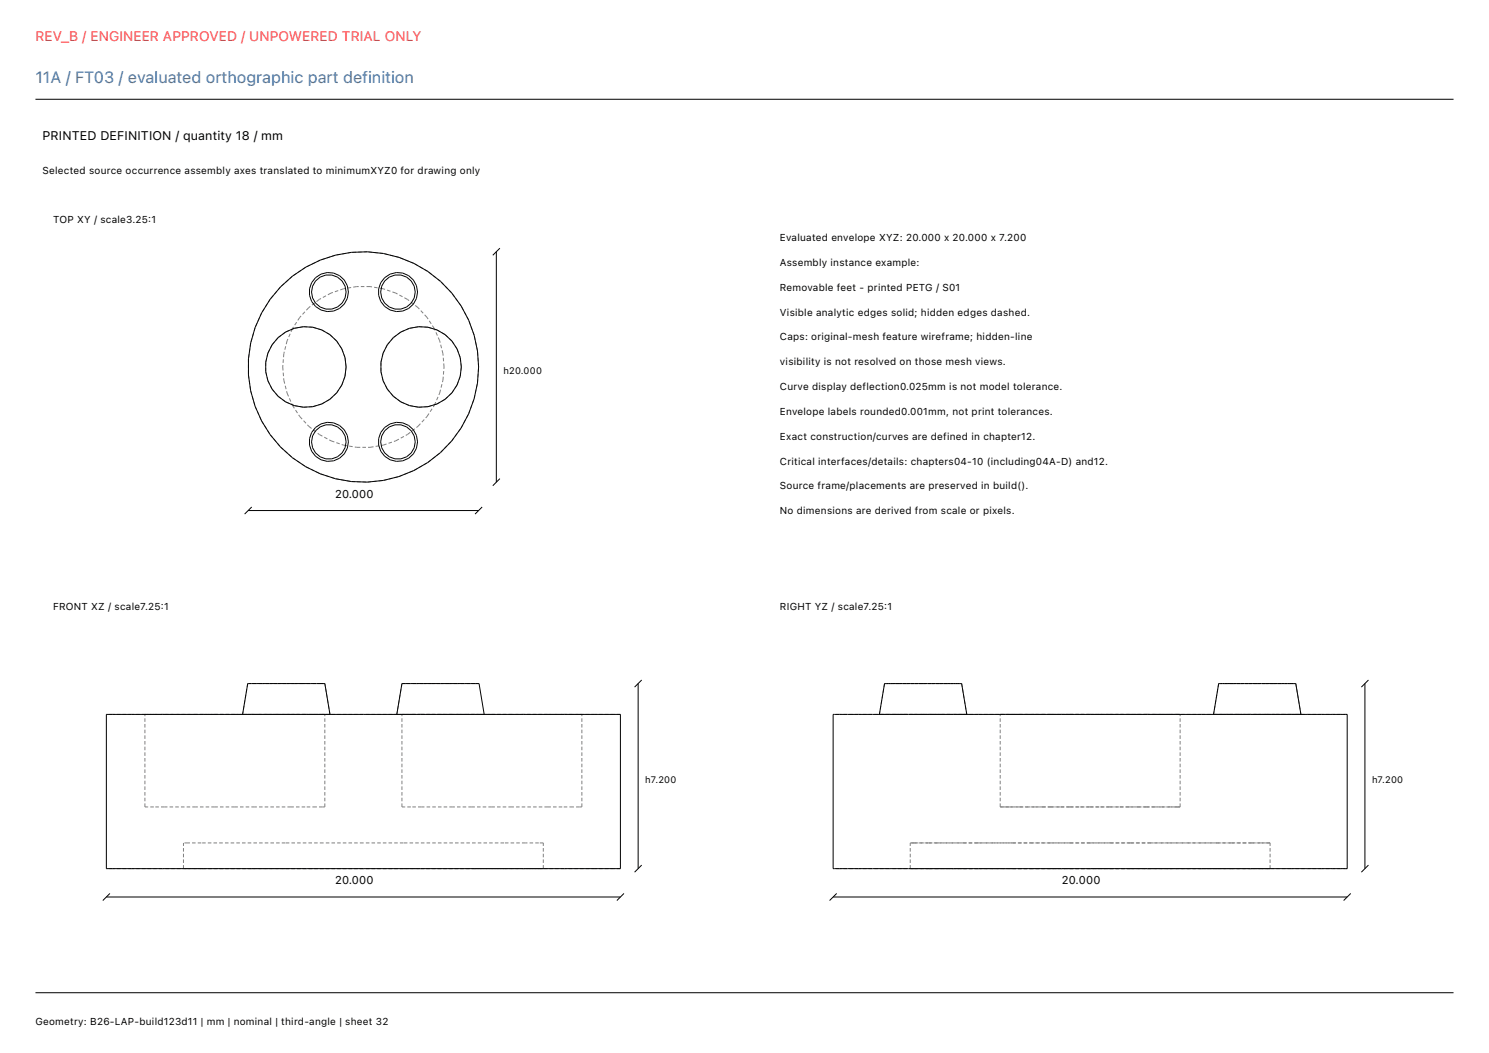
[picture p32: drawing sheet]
<svg xmlns="http://www.w3.org/2000/svg" width="420mm" height="297mm" viewBox="0 0 420 297" stroke-linecap="round" stroke-linejoin="round" font-family="sans-serif">
<defs><g id="words">
<text font-size="4.6" fill="#416e9e" x="10" y="23.4">11A / FT03 / evaluated orthographic part definition</text>
<text font-size="3.9" fill="#ff383c" x="10" y="11.7">REV_B / ENGINEER APPROVED / UNPOWERED TRIAL ONLY</text>
<text font-size="3.5" x="12" y="39.4">PRINTED DEFINITION / quantity 18 / mm</text>
<g font-size="3.2">
<text x="94.5" y="140.4">20.000</text>
<text x="94.5" y="249.4">20.000</text>
<text x="299.5" y="249.4">20.000</text>
</g>
<g font-size="2.8">
<text x="12" y="49">Selected source occurrence assembly axes translated to minimumXYZ0 for drawing only</text>
<text x="15" y="63">TOP XY / scale3.25:1</text>
<text x="220" y="68">Evaluated envelope XYZ: 20.000 x 20.000 x 7.200</text>
<text x="220" y="75">Assembly instance example:</text>
<text x="220" y="82">Removable feet - printed PETG / S01</text>
<text x="220" y="89">Visible analytic edges solid; hidden edges dashed.</text>
<text x="220" y="96">Caps: original-mesh feature wireframe; hidden-line</text>
<text x="220" y="103">visibility is not resolved on those mesh views.</text>
<text x="220" y="110">Curve display deflection0.025mm is not model tolerance.</text>
<text x="220" y="117">Envelope labels rounded0.001mm, not print tolerances.</text>
<text x="220" y="124">Exact construction/curves are defined in chapter12.</text>
<text x="220" y="131">Critical interfaces/details: chapters04-10 (including04A-D) and12.</text>
<text x="220" y="138">Source frame/placements are preserved in build().</text>
<text x="220" y="145">No dimensions are derived from scale or pixels.</text>
<text x="15" y="172">FRONT XZ / scale7.25:1</text>
<text x="220" y="172">RIGHT YZ / scale7.25:1</text>
<text x="10" y="289">Geometry: B26-LAP-build123d11 | mm | nominal | third-angle | sheet 32</text>
</g>
<g font-size="2.6">
<text x="142" y="105.4">h20.000</text>
<text x="182" y="220.8">h7.200</text>
<text x="387" y="220.8">h7.200</text>
</g>
</g></defs>
<g fill="none" stroke="#000" stroke-width=".28">
<path d="M10 28h400M140 71v65M141 70l-2 2M141 135l-2 2M70 144h65M71 143l-2 2M136 143l-2 2M180 192.8v52.2M181 191.8l-2 2M385 192.8v52.2M386 191.8l-2 2M30 201.5h145v43.5h-145z"/>
<path d="M68.4 201.5l1.5-8.7h21.7l1.5 8.7M111.9 201.5l1.5-8.7h21.7l1.5 8.7M235 201.5h145v43.5h-145zM248.1 201.5l1.4-8.7h21.7l1.5 8.7M342.3 201.5l1.4-8.7h21.8l1.4 8.7M30 253h145M31 252l-2 2M176 252l-2 2M181 244l-2 2M235 253h145M236 252l-2 2M381 252l-2 2"/>
<path d="M386 244l-2 2M10 280h400"/>
<circle cx="92.8" cy="82.4" r="5.5"/>
<circle cx="92.8" cy="82.4" r="4.9"/>
<circle cx="112.2" cy="82.4" r="4.9"/>
<circle cx="112.3" cy="82.4" r="5.5"/>
<circle cx="86.2" cy="103.5" r="11.4"/>
<circle cx="102.5" cy="103.5" r="32.5"/>
<circle cx="118.7" cy="103.5" r="11.4"/>
<circle cx="92.7" cy="124.6" r="5.5"/>
<circle cx="92.7" cy="124.6" r="4.9"/>
<circle cx="112.2" cy="124.6" r="5.5"/>
<circle cx="112.3" cy="124.6" r="4.9"/>
</g>
<g fill="none" stroke="#7f7f7f" stroke-width=".28" stroke-dasharray="1 .6" stroke-linecap="butt">
<path d="M82.5 77.9l-3.4 3M86.3 75.4l-3.8 2.5M90.3 73.4l-4 2M94.6 72l-4.3 1.4M99.1 71.2l-4.5 .8M103.6 71l-4.5 .2M108.1 71.5l-4.5-.5M112.5 72.6l-4.4-1.1M116.7 74.3l-4.2-1.7M120.7 76.6l-4-2.3M124.2 79.3l-3.5-2.7M70.7 96.7l-.6 4.5"/>
<path d="M72 92.4l-1.3 4.3M73.8 88.2l-1.8 4.2M75.6 99.6l-.6 2.6M76.2 84.4l-2.4 3.8M76.7 97.2l-1.1 2.4M78.4 95.2l-1.7 2M79.1 80.9l-2.9 3.5M80.1 99.8l-.3 3.7M80.6 93.6l-2.2 1.6M81 96.1l-.9 3.7M82.5 92.7l-1.5 3.4M83 92.6l-2.4 1"/>
<path d="M84.5 89.5l-2 3.2M85.6 92.1l-2.6 .5M87.1 86.8l-2.6 2.7M88.2 92.3l-2.6-.2M90.1 84.5l-3 2.3M90.8 93.1l-2.6-.8M93 94.4l-2.2-1.3M93.4 82.7l-3.3 1.8M95 96.2l-2-1.8M96.4 98.4l-1.4-2.2M96.9 81.4l-3.5 1.3M100.6 80.8l-3.7 .6"/>
<path d="M104.4 80.8h-3.8M108.1 99.6l-.6 2.6M108.1 81.4l-3.7-.6M109.2 97.2l-1.1 2.4M110.9 95.2l-1.7 2M111.6 82.7l-3.5-1.3M113.1 93.6l-2.2 1.6M114.9 84.5l-3.3-1.8M115.5 92.6l-2.4 1M117.9 86.8l-3-2.3M118.1 92.1l-2.6 .5M120.5 89.5l-2.6-2.7"/>
<path d="M120.7 92.3l-2.6-.2M122.5 92.7l-2-3.2M123.3 93.1l-2.6-.8M124 96.1l-1.5-3.4M124.9 99.8l-.9-3.7M125.5 94.4l-2.2-1.3M127.4 82.6l-3.2-3.3M127.5 96.2l-2-1.8M128.9 98.4l-1.4-2.2M130.1 86.3l-2.7-3.7M132.2 90.3l-2.1-4M133.7 94.5l-1.5-4.2"/>
<path d="M134.7 99l-1-4.5M70.1 101.2v4.6M70.1 105.8l.6 4.5M70.7 110.3l1.3 4.3M72 114.6l1.8 4.2M73.8 118.8l2.4 3.8M75 102.2v2.6M75 104.8l.6 2.6M75.6 107.4l1.1 2.4M76.7 109.8l1.7 2M78.4 111.8l2.2 1.6M79.8 103.5l.3 3.7"/>
<path d="M80.1 107.2l.9 3.7M80.6 113.4l2.4 1M81 110.9l1.5 3.4M82.5 114.3l2 3.2M83 114.4l2.6 .5M84.5 117.5l2.6 2.7M85.6 114.9l2.6-.2M88.2 114.7l2.6-.8M90.8 113.9l2.2-1.3M93 112.6l2-1.8M95 110.8l1.4-2.2M96.4 108.6l.9-2.5"/>
<path d="M97.3 100.9l-.9-2.5M97.3 106.1l.3-2.6M97.6 103.5l-.3-2.6M107.5 102.2v2.6M107.5 104.8l.6 2.6M108.1 107.4l1.1 2.4M109.2 109.8l1.7 2M110.9 111.8l2.2 1.6M113.1 113.4l2.4 1M115.5 114.4l2.6 .5M118.1 114.9l2.6-.2M120.5 117.5l2-3.2"/>
<path d="M120.7 114.7l2.6-.8M122.5 114.3l1.5-3.4M123.3 113.9l2.2-1.3M124 110.9l.9-3.7M124.9 107.2l.4-3.7M125.3 103.5l-.4-3.7M125.5 112.6l2-1.8M127.5 110.8l1.4-2.2M128.9 108.6l.9-2.5M129.8 100.9l-.9-2.5M129.8 106.1l.3-2.6M130.1 103.5l-.3-2.6"/>
<path d="M132.2 116.7l1.5-4.2M133.7 112.5l1-4.5M134.7 108l.3-4.5M135 103.5l-.3-4.5M76.2 122.6l2.9 3.5M79.1 126.1l3.4 3M82.5 129.1l3.8 2.5M86.3 131.6l4 2M87.1 120.2l3 2.3M90.1 122.5l3.3 1.8M90.3 133.6l4.3 1.4M93.4 124.3l3.5 1.3"/>
<path d="M94.6 135l4.5 .8M96.9 125.6l3.7 .6M99.1 135.8l4.5 .2M100.6 126.2h3.8M103.6 136l4.5-.5M104.4 126.2l3.7-.6M108.1 125.6l3.5-1.3M108.1 135.5l4.4-1.1M111.6 124.3l3.3-1.8M112.5 134.4l4.2-1.7M114.9 122.5l3-2.3M116.7 132.7l4-2.3"/>
<path d="M117.9 120.2l2.6-2.7M120.7 130.4l3.5-2.7M124.2 127.7l3.2-3.3M127.4 124.4l2.7-3.7M130.1 120.7l2.1-4M69.9 192.8l-1.5 8.7M70.1 192.8h-.2M71 192.8h-.9M72.2 192.8h-1.2M74 192.8h-1.8M76 192.8h-2M78.3 192.8h-2.3"/>
<path d="M80.7 192.8h-2.4M83.2 192.8h-2.5M85.5 192.8h-2.3M87.5 192.8h-2M89.3 192.8h-1.8M90.5 192.8h-1.2M91.4 192.8h-.9M91.6 192.8h-.2M113.4 192.8l-1.5 8.7M113.6 192.8h-.2M114.5 192.8h-.9M115.7 192.8h-1.2"/>
<path d="M117.5 192.8h-1.8M119.5 192.8h-2M121.8 192.8h-2.3M124.2 192.8h-2.4M126.7 192.8h-2.5M129 192.8h-2.3M131 192.8h-2M132.8 192.8h-1.8M134 192.8h-1.2M134.9 192.8h-.9M135.1 192.8h-.2M249.5 192.8h.1"/>
<path d="M249.5 192.8l-1.4 8.7M249.6 192.8h.2M249.8 192.8h-.3M249.8 192.8h.3M250.1 192.8h.5M250.6 192.8h-.8M250.6 192.8h.6M251.2 192.8h.7M251.9 192.8h-1.3M251.9 192.8h.8M252.7 192.8h.9M253.6 192.8h-1.7"/>
<path d="M253.6 192.8h1M254.6 192.8h1.1M255.7 192.8h-2.1M255.7 192.8h1.1M256.8 192.8h1.2M258 192.8h-2.3M258 192.8h1.2M259.2 192.8h1.2M260.4 192.8h1.2M260.4 192.8h-2.4M261.6 192.8h1.2M262.8 192.8h1.2"/>
<path d="M262.8 192.8h-2.4M264 192.8h1.1M265.1 192.8h1.1M265.1 192.8h-2.3M266.2 192.8h1M267.2 192.8h.9M267.2 192.8h-2.1M268.1 192.8h.8M268.9 192.8h.7M268.9 192.8h-1.7M269.6 192.8h.6M270.2 192.8h.4"/>
<path d="M270.2 192.8h-1.3M270.6 192.8h.4M271 192.8h.2M271 192.8h-.8M271.2 192.8h-.2M271.2 192.8l1.5 8.7M343.7 192.8h.1M343.7 192.8l-1.4 8.7M343.8 192.8h.2M344 192.8h-.3M344 192.8h.4M344.4 192.8h.4"/>
<path d="M344.8 192.8h-.8M344.8 192.8h.6M345.4 192.8h.7M346.1 192.8h-1.3M346.1 192.8h.8M346.9 192.8h.9M347.8 192.8h-1.7M347.8 192.8h1M348.8 192.8h1.1M349.9 192.8h-2.1M349.9 192.8h1.1M351 192.8h1.2"/>
<path d="M352.2 192.8h-2.3M352.2 192.8h1.2M353.4 192.8h1.2M354.6 192.8h1.2M354.6 192.8h-2.4M355.8 192.8h1.2M357 192.8h1.2M357 192.8h-2.4M358.2 192.8h1.1M359.3 192.8h1.1M359.3 192.8h-2.3M360.4 192.8h1"/>
<path d="M361.4 192.8h.9M361.4 192.8h-2.1M362.3 192.8h.8M363.1 192.8h.7M363.1 192.8h-1.7M363.8 192.8h.6M364.4 192.8h.5M364.4 192.8h-1.3M364.9 192.8h.3M365.2 192.8h.2M365.2 192.8h-.8M365.4 192.8h.1"/>
<path d="M365.5 192.8h-.3M365.5 192.8l1.4 8.7M31.8 201.5h-1.8M37.2 201.5h-5.4M41.5 201.5h-.6M43.4 201.5h-1.9M45.8 201.5h-8.6M46.4 201.5h-3M50.4 201.5h-4M55.2 201.5h-4.8M57.3 201.5h-11.5M60.6 201.5h-5.4"/>
<path d="M66.3 201.5h-5.7M68.7 201.5h-.3M69.6 201.5h-.9M71 201.5h-13.7M71.1 201.5h-1.5M71.9 201.5h-5.6M73.1 201.5h-2M75.4 201.5h-2.3M77.3 201.5h-5.4M78 201.5h-2.6M80.7 201.5h-2.7M82.1 201.5h-4.8"/>
<path d="M83.5 201.5h-2.8M86.1 201.5h-4M86.1 201.5h-2.6M86.4 201.5h-15.4M88.4 201.5h-2.3M89.1 201.5h-3M90.4 201.5h-2M91 201.5h-1.9M91.6 201.5h-.6M91.9 201.5h-1.5M92.8 201.5h-.9M93.1 201.5h-.3"/>
<path d="M93.1 201.5l-1.5-8.7M102.5 201.5h-16.1M112.2 201.5h-.3M113.1 201.5h-.9M114 201.5h-.6M114.6 201.5h-1.5M115.9 201.5h-1.9M116.6 201.5h-2M118.6 201.5h-16.1M118.9 201.5h-2.3M118.9 201.5h-3M121.5 201.5h-2.6"/>
<path d="M122.9 201.5h-4M124.2 201.5h-2.7M127 201.5h-2.8M127.7 201.5h-4.8M129.6 201.5h-2.6M131.9 201.5h-2.3M133.1 201.5h-5.4M133.9 201.5h-2M134 201.5h-15.4M135.4 201.5h-1.5M136.3 201.5h-.9M136.6 201.5h-.3"/>
<path d="M138.8 201.5h-5.7M144.4 201.5h-5.6M147.7 201.5h-13.7M149.8 201.5h-5.4M154.6 201.5h-4.8M158.6 201.5h-4M159.2 201.5h-11.5M161.6 201.5h-3M163.5 201.5h-1.9M164.1 201.5h-.6M167.8 201.5h-8.6M173.2 201.5h-5.4"/>
<path d="M175 201.5h-1.8M236.8 201.5h-1.8M242.2 201.5h-5.4M248.1 201.5h.3M248.4 201.5h-.3M248.4 201.5h.3M248.7 201.5h.6M249.3 201.5h-.9M249.3 201.5h.6M249.9 201.5h.8M250.7 201.5h-1.4M250.7 201.5h1"/>
<path d="M250.8 201.5h-8.6M251.7 201.5h1M252.7 201.5h-2M252.7 201.5h1.1M253.8 201.5h1.2M255 201.5h-2.3M255 201.5h1.3M256.3 201.5h1.3M257.6 201.5h-2.6M257.6 201.5h1.4M259 201.5h1.4M260.4 201.5h1.4"/>
<path d="M260.4 201.5h-2.8M261.8 201.5h1.3M262.3 201.5h-11.5M263.1 201.5h1.3M263.1 201.5h-2.7M264.4 201.5h1.3M265.7 201.5h1.2M265.7 201.5h-2.6M266.9 201.5h1.2M268.1 201.5h1M268.1 201.5h-2.4M269.1 201.5h.9"/>
<path d="M270 201.5h.8M270 201.5h-1.9M270.8 201.5h.7M271.5 201.5h.5M271.5 201.5h-1.5M272 201.5h.4M272.4 201.5h.2M272.4 201.5h-.9M272.6 201.5h.1M272.7 201.5h-.3M276 201.5h-13.7M282.1 201.5h.2"/>
<path d="M282.3 201.5h.5M282.8 201.5h-.7M282.8 201.5h.7M283.5 201.5h1.1M284.6 201.5h-1.8M284.6 201.5h1.4M286 201.5h1.7M287.7 201.5h-3.1M287.7 201.5h1.9M289.6 201.5h2.1M291.4 201.5h-15.4M291.7 201.5h-4"/>
<path d="M291.7 201.5h2.3M294 201.5h2.5M296.5 201.5h-4.8M296.5 201.5h2.6M299.1 201.5h2.8M301.9 201.5h-5.4M301.9 201.5h2.8M304.7 201.5h2.8M307.5 201.5h-16.1M307.5 201.5h2.8M307.5 201.5h-5.6M310.3 201.5h2.8"/>
<path d="M313.1 201.5h2.8M313.1 201.5h-5.6M315.9 201.5h2.6M318.5 201.5h2.5M318.5 201.5h-5.4M321 201.5h2.3M323.3 201.5h2.1M323.3 201.5h-4.8M323.6 201.5h-16.1M325.4 201.5h1.9M327.3 201.5h1.7M327.3 201.5h-4"/>
<path d="M329 201.5h1.4M330.4 201.5h1.1M330.4 201.5h-3.1M331.5 201.5h.7M332.2 201.5h.5M332.2 201.5h-1.8M332.7 201.5h.2M332.9 201.5h-.7M339 201.5h-15.4M342.3 201.5h.1M342.4 201.5h.2M342.6 201.5h-.3"/>
<path d="M342.6 201.5h.4M343 201.5h.5M343.5 201.5h-.9M343.5 201.5h.7M344.2 201.5h.8M345 201.5h-1.5M345 201.5h.9M345.9 201.5h1M346.9 201.5h-1.9M346.9 201.5h1.2M348.1 201.5h1.2M349.3 201.5h-2.4"/>
<path d="M349.3 201.5h1.3M350.6 201.5h1.3M351.9 201.5h-2.6M351.9 201.5h1.3M352.7 201.5h-13.7M353.2 201.5h1.4M354.6 201.5h1.4M354.6 201.5h-2.7M356 201.5h1.4M357.4 201.5h1.3M357.4 201.5h-2.8M358.7 201.5h1.3"/>
<path d="M360 201.5h1.2M360 201.5h-2.6M361.2 201.5h1.1M362.3 201.5h1M362.3 201.5h-2.3M363.3 201.5h1M364.2 201.5h-11.5M364.3 201.5h.8M364.3 201.5h-2M365.1 201.5h.6M365.7 201.5h.6M365.7 201.5h-1.4"/>
<path d="M366.3 201.5h.3M366.6 201.5h.3M366.6 201.5h-.9M366.9 201.5h-.3M372.8 201.5h-8.6M378.2 201.5h-5.4M380 201.5h-1.8M40.9 227.6v-26.1M41.5 227.6h-.6M43.4 227.6h-1.9M46.4 227.6h-3M50.4 227.6h-4"/>
<path d="M53 237.7h-1.3M55.2 227.6h-4.8M56.8 237.7h-3.8M60.6 227.6h-5.4M62.8 237.7h-6M66.3 227.6h-5.7M70.9 237.7h-8.1M71.9 227.6h-5.6M77.3 227.6h-5.4M80.5 237.7h-9.6M82.1 227.6h-4.8M86.1 227.6h-4"/>
<path d="M89.1 227.6h-3M91 227.6h-1.9M91.2 237.7h-10.7M91.6 227.6v-26.1M91.6 227.6h-.6M102.5 237.7h-11.3M113.4 227.6v-26.1M113.8 237.7h-11.3M114 227.6h-.6M115.9 227.6h-1.9M118.9 227.6h-3M122.9 227.6h-4"/>
<path d="M124.5 237.7h-10.7M127.7 227.6h-4.8M133.1 227.6h-5.4M134.1 237.7h-9.6M138.8 227.6h-5.7M142.2 237.7h-8.1M144.4 227.6h-5.6M148.2 237.7h-6M149.8 227.6h-5.4M152 237.7h-3.8M153.2 237.7h-1.2M154.6 227.6h-4.8"/>
<path d="M158.6 227.6h-4M161.6 227.6h-3M163.5 227.6h-1.9M164.1 227.6v-26.1M164.1 227.6h-.6M256.8 237.7h.3M257.1 237.7h.9M258 237.7h-1.2M258 237.7h1.6M259.6 237.7h2.2M261.8 237.7h-3.8M261.8 237.7h2.7"/>
<path d="M264.5 237.7h3.3M267.8 237.7h-6M267.8 237.7h3.8M271.6 237.7h4.3M275.9 237.7h-8.1M275.9 237.7h4.6M280.5 237.7h5M282.1 227.6h.2M282.1 227.6v-26.1M282.3 227.6h.5M282.8 227.6h-.7M282.8 227.6h.7"/>
<path d="M283.5 227.6h1.1M284.6 227.6h-1.8M284.6 227.6h1.4M285.5 237.7h-9.6M285.5 237.7h5.2M286 227.6h1.7M287.7 227.6h-3.1M287.7 227.6h1.9M289.6 227.6h2.1M290.7 237.7h5.5M291.7 227.6h-4M291.7 227.6h2.3"/>
<path d="M294 227.6h2.5M296.2 237.7h-10.7M296.2 237.7h5.6M296.5 227.6h-4.8M296.5 227.6h2.6M299.1 227.6h2.8M301.8 237.7h5.7M301.9 227.6h-5.4M301.9 227.6h2.8M304.7 227.6h2.8M307.5 227.6h2.8M307.5 227.6h-5.6"/>
<path d="M307.5 237.7h5.7M307.5 237.7h-11.3M310.3 227.6h2.8M313.1 227.6h2.8M313.1 227.6h-5.6M313.2 237.7h5.6M315.9 227.6h2.6M318.5 227.6h2.5M318.5 227.6h-5.4M318.8 237.7h5.5M318.8 237.7h-11.3M321 227.6h2.3"/>
<path d="M323.3 227.6h2.1M323.3 227.6h-4.8M324.3 237.7h5.2M325.4 227.6h1.9M327.3 227.6h1.7M327.3 227.6h-4M329 227.6h1.4M329.5 237.7h5M329.5 237.7h-10.7M330.4 227.6h1.1M330.4 227.6h-3.1M331.5 227.6h.7"/>
<path d="M332.2 227.6h.5M332.2 227.6h-1.8M332.7 227.6h.2M332.9 227.6h-.7M332.9 227.6v-26.1M334.5 237.7h4.6M339.1 237.7h4.3M339.1 237.7h-9.6M343.4 237.7h3.8M347.2 237.7h3.3M347.2 237.7h-8.1M350.5 237.7h2.7"/>
<path d="M353.2 237.7h2.2M353.2 237.7h-6M355.4 237.7h1.6M357 237.7h.9M357 237.7h-3.8M357.9 237.7h.4M358.3 237.7h-1.3M31.8 245h-1.8M37.2 245h-5.4M45.8 245h-8.6M51.7 245v-7.3M53 245h-1.3"/>
<path d="M56.8 245h-3.8M57.3 245h-11.5M62.8 245h-6M70.9 245h-8.1M71 245h-13.7M80.5 245h-9.6M86.4 245h-15.4M91.2 245h-10.7M102.5 245h-16.1M102.5 245h-11.3M113.8 245h-11.3M118.6 245h-16.1"/>
<path d="M124.5 245h-10.7M134 245h-15.4M134.1 245h-9.6M142.2 245h-8.1M147.7 245h-13.7M148.2 245h-6M152 245h-3.8M153.2 245h-1.2M153.2 245v-7.3M159.2 245h-11.5M167.8 245h-8.6M173.2 245h-5.4"/>
<path d="M175 245h-1.8M236.8 245h-1.8M242.2 245h-5.4M250.8 245h-8.6M256.8 245h.3M256.8 245v-7.3M257.1 245h.9M258 245h-1.2M258 245h1.6M259.6 245h2.2M261.8 245h-3.8M261.8 245h2.7"/>
<path d="M262.3 245h-11.5M264.5 245h3.3M267.8 245h-6M267.8 245h3.8M271.6 245h4.3M275.9 245h-8.1M275.9 245h4.6M276 245h-13.7M280.5 245h5M285.5 245h-9.6M285.5 245h5.2M290.7 245h5.5"/>
<path d="M291.4 245h-15.4M296.2 245h-10.7M296.2 245h5.6M301.8 245h5.7M307.5 245h-16.1M307.5 245h5.7M307.5 245h-11.3M313.2 245h5.6M318.8 245h5.5M318.8 245h-11.3M323.6 245h-16.1M324.3 245h5.2"/>
<path d="M329.5 245h5M329.5 245h-10.7M334.5 245h4.6M339 245h-15.4M339.1 245h4.3M339.1 245h-9.6M343.4 245h3.8M347.2 245h3.3M347.2 245h-8.1M350.5 245h2.7M352.7 245h-13.7M353.2 245h2.2"/>
<path d="M353.2 245h-6M355.4 245h1.6M357 245h.9M357 245h-3.8M357.9 245h.4M358.3 245h-1.3M358.3 245v-7.3M364.2 245h-11.5M372.8 245h-8.6M378.2 245h-5.4M380 245h-1.8"/>
</g>
<use href="#words"/>
</svg>
